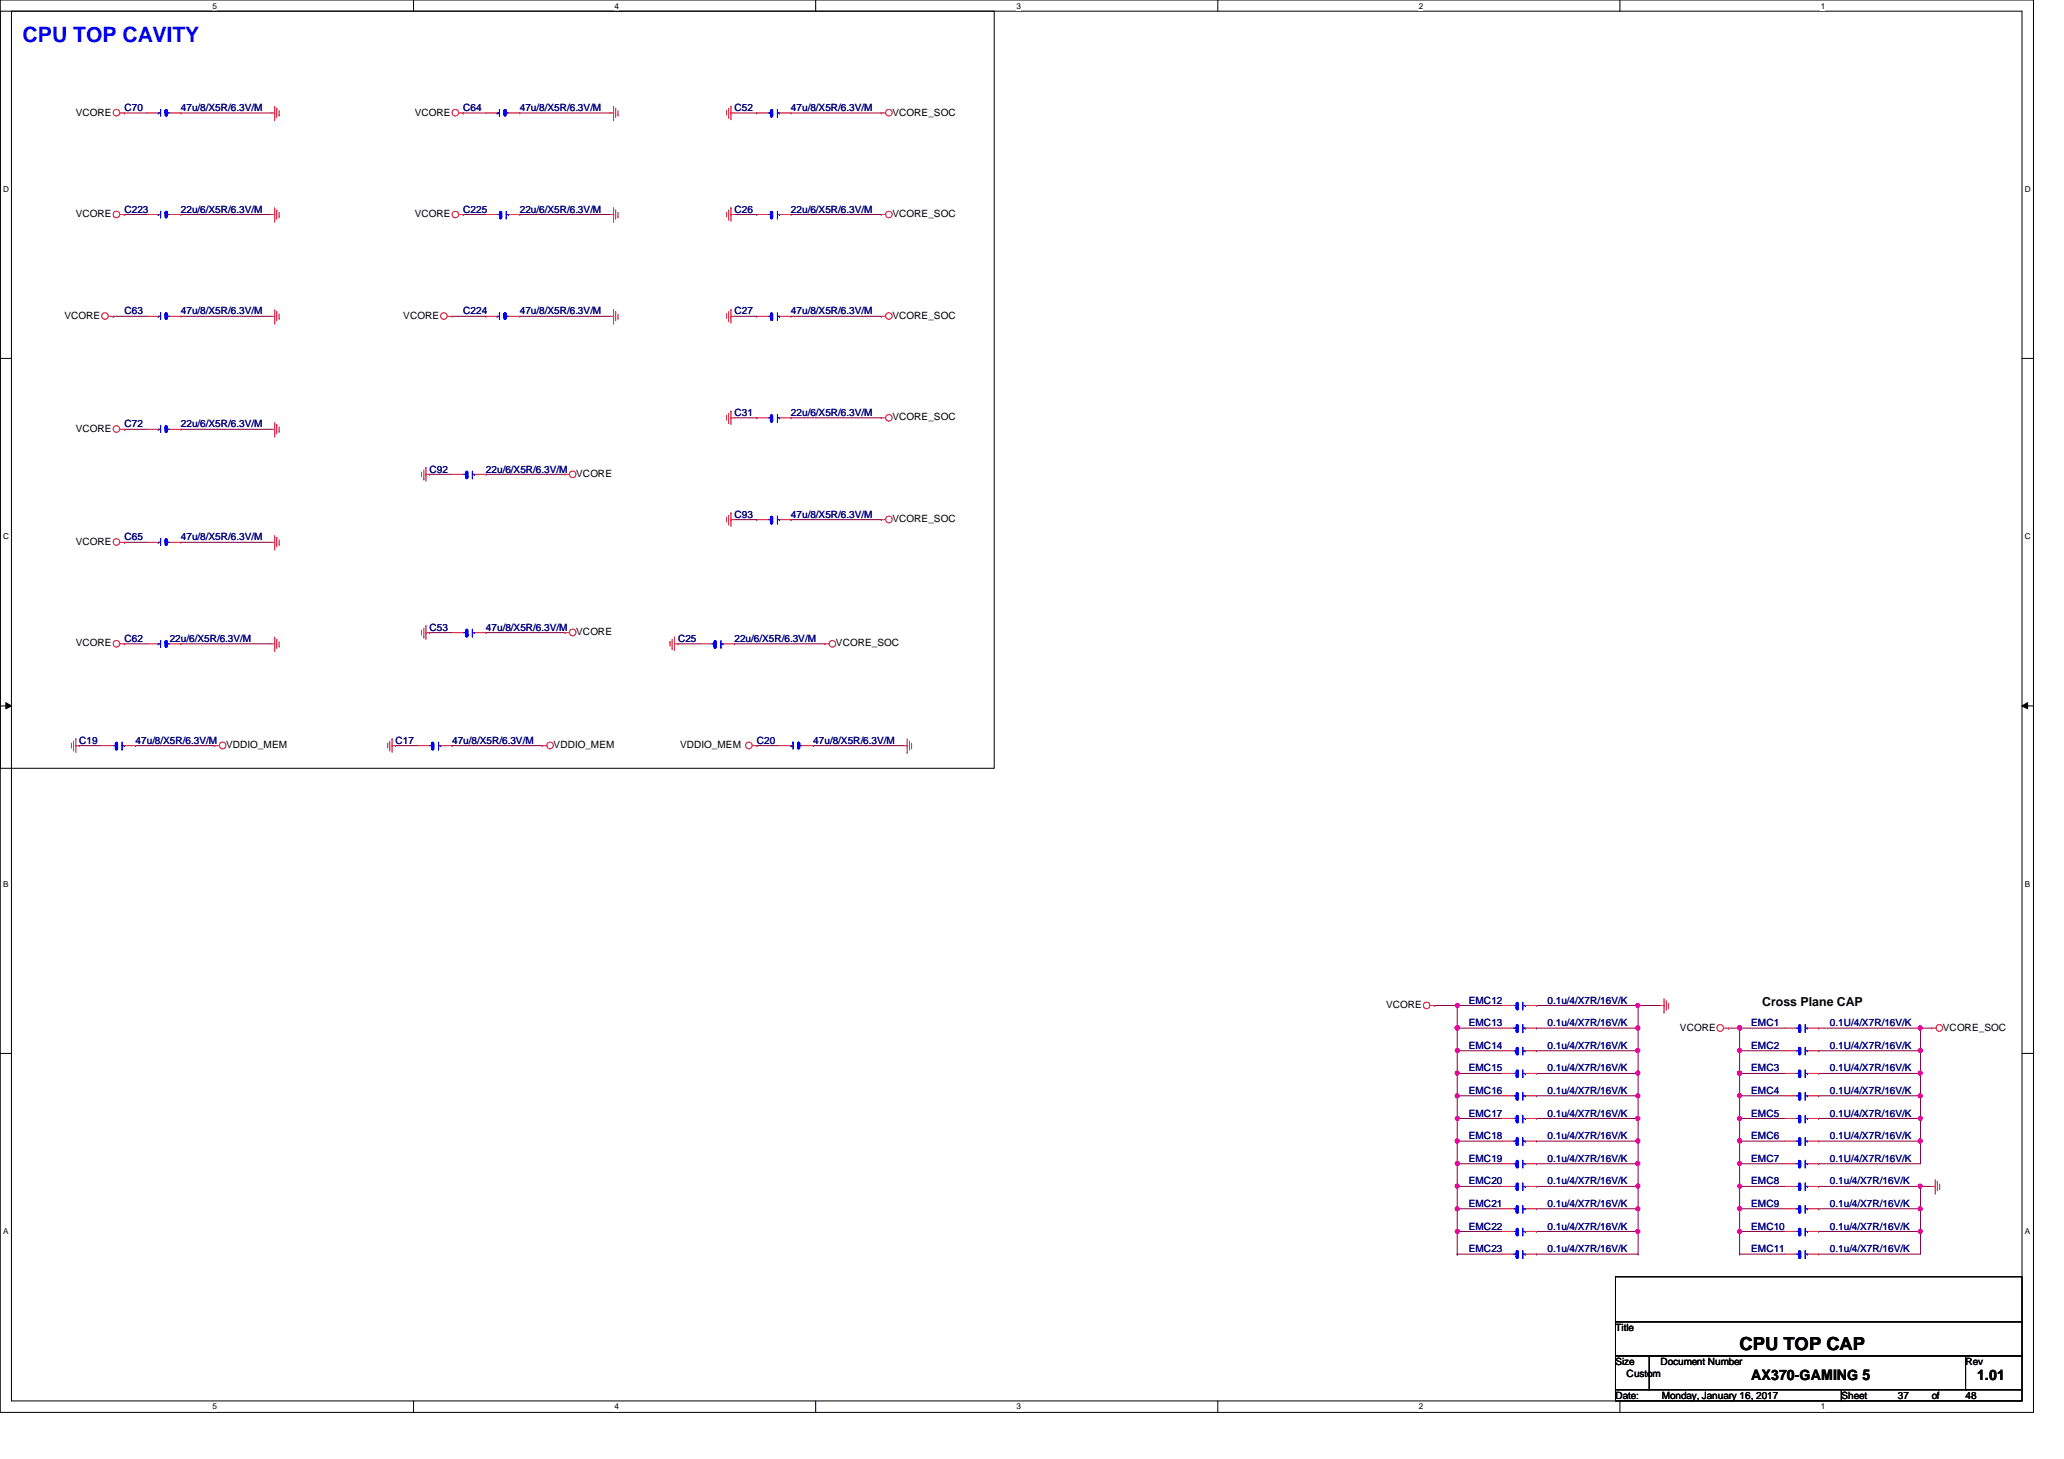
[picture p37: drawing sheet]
<svg xmlns="http://www.w3.org/2000/svg" width="297mm" height="210mm" viewBox="0 0 297 210" stroke-linecap="round" stroke-linejoin="round" font-family="sans-serif">
<defs><g id="words">
<text font-size="3" fill="#00f" x="3.3" y="6.1">CPU TOP CAVITY</text>
<text font-size="2.6" x="250.4" y="194.2">CPU TOP CAP</text>
<g font-size="2.1">
<text x="252" y="198.6">AX370-GAMING 5</text>
<text x="284.5" y="198.6">1.01</text>
</g>
<text font-size="1.8" x="253.6" y="144.7">Cross Plane CAP</text>
<g font-size="1.4">
<text x="10.9" y="16.6">VCORE</text>
<text x="59.7" y="16.6">VCORE</text>
<text x="128.4" y="16.6">VCORE_SOC</text>
<text x="10.9" y="31.2">VCORE</text>
<text x="59.7" y="31.2">VCORE</text>
<text x="128.4" y="31.2">VCORE_SOC</text>
<text x="9.3" y="45.9">VCORE</text>
<text x="58" y="45.9">VCORE</text>
<text x="128.4" y="45.9">VCORE_SOC</text>
<text x="10.9" y="62.1">VCORE</text>
<text x="128.4" y="60.5">VCORE_SOC</text>
<text x="82.9" y="68.6">VCORE</text>
<text x="128.4" y="75.1">VCORE_SOC</text>
<text x="10.9" y="78.4">VCORE</text>
<text x="10.9" y="93">VCORE</text>
<text x="82.9" y="91.4">VCORE</text>
<text x="120.3" y="93">VCORE_SOC</text>
<text x="32.6" y="107.7">VDDIO_MEM</text>
<text x="79.7" y="107.7">VDDIO_MEM</text>
<text x="97.9" y="107.7">VDDIO_MEM</text>
<text x="199.5" y="145">VCORE</text>
<text x="241.8" y="148.3">VCORE</text>
<text x="279.6" y="148.3">VCORE_SOC</text>
<text x="232.5" y="191.5">Title</text>
<text x="232.5" y="196.4">Size</text>
<text x="239" y="196.4">Document Number</text>
<text x="282.9" y="196.4">Rev</text>
<text x="232.5" y="201.3">Date:</text>
<text x="234.1" y="198">Custom</text>
<text x="239.1" y="201.3">Monday, January 16, 2017</text>
<text x="265" y="201.3">Sheet</text>
<text x="273.1" y="201.3">37</text>
<text x="278" y="201.3">of</text>
<text x="282.9" y="201.3">48</text>
</g>
<g font-size="1.4" fill="#000080">
<text x="17.9" y="16">C70</text>
<text x="26" y="16">47u/8/X5R/6.3V/M</text>
<text x="66.7" y="16">C64</text>
<text x="74.8" y="16">47u/8/X5R/6.3V/M</text>
<text x="105.7" y="16">C52</text>
<text x="113.8" y="16">47u/8/X5R/6.3V/M</text>
<text x="17.9" y="30.6">C223</text>
<text x="26" y="30.6">22u/6/X5R/6.3V/M</text>
<text x="66.7" y="30.6">C225</text>
<text x="74.8" y="30.6">22u/6/X5R/6.3V/M</text>
<text x="105.7" y="30.6">C26</text>
<text x="113.8" y="30.6">22u/6/X5R/6.3V/M</text>
<text x="17.9" y="45.2">C63</text>
<text x="26" y="45.2">47u/8/X5R/6.3V/M</text>
<text x="66.7" y="45.2">C224</text>
<text x="74.8" y="45.2">47u/8/X5R/6.3V/M</text>
<text x="105.7" y="45.2">C27</text>
<text x="113.8" y="45.2">47u/8/X5R/6.3V/M</text>
<text x="105.7" y="59.9">C31</text>
<text x="113.8" y="59.9">22u/6/X5R/6.3V/M</text>
<text x="17.9" y="61.5">C72</text>
<text x="26" y="61.5">22u/6/X5R/6.3V/M</text>
<text x="61.8" y="68">C92</text>
<text x="69.9" y="68">22u/6/X5R/6.3V/M</text>
<text x="17.9" y="77.7">C65</text>
<text x="26" y="77.7">47u/8/X5R/6.3V/M</text>
<text x="105.7" y="74.5">C93</text>
<text x="113.8" y="74.5">47u/8/X5R/6.3V/M</text>
<text x="17.9" y="92.4">C62</text>
<text x="24.4" y="92.4">22u/6/X5R/6.3V/M</text>
<text x="61.8" y="90.8">C53</text>
<text x="69.9" y="90.8">47u/8/X5R/6.3V/M</text>
<text x="97.6" y="92.4">C25</text>
<text x="105.7" y="92.4">22u/6/X5R/6.3V/M</text>
<text x="11.4" y="107">C19</text>
<text x="19.5" y="107">47u/8/X5R/6.3V/M</text>
<text x="56.9" y="107">C17</text>
<text x="65.1" y="107">47u/8/X5R/6.3V/M</text>
<text x="108.9" y="107">C20</text>
<text x="117" y="107">47u/8/X5R/6.3V/M</text>
<text x="211.4" y="144.4">EMC12</text>
<text x="211.4" y="147.7">EMC13</text>
<text x="222.7" y="144.4">0.1u/4/X7R/16V/K</text>
<text x="222.7" y="147.7">0.1u/4/X7R/16V/K</text>
<text x="252" y="147.7">EMC1</text>
<text x="263.4" y="147.7">0.1U/4/X7R/16V/K</text>
<text x="211.4" y="150.9">EMC14</text>
<text x="211.4" y="154.1">EMC15</text>
<text x="222.7" y="150.9">0.1u/4/X7R/16V/K</text>
<text x="222.7" y="154.1">0.1u/4/X7R/16V/K</text>
<text x="252" y="154.1">EMC3</text>
<text x="252" y="150.9">EMC2</text>
<text x="263.4" y="154.1">0.1U/4/X7R/16V/K</text>
<text x="263.4" y="150.9">0.1U/4/X7R/16V/K</text>
<text x="211.4" y="160.7">EMC17</text>
<text x="211.4" y="157.4">EMC16</text>
<text x="222.7" y="160.7">0.1u/4/X7R/16V/K</text>
<text x="222.7" y="157.4">0.1u/4/X7R/16V/K</text>
<text x="252" y="160.7">EMC5</text>
<text x="252" y="157.4">EMC4</text>
<text x="263.4" y="160.7">0.1U/4/X7R/16V/K</text>
<text x="263.4" y="157.4">0.1U/4/X7R/16V/K</text>
<text x="211.4" y="163.9">EMC18</text>
<text x="211.4" y="167.1">EMC19</text>
<text x="222.7" y="163.9">0.1u/4/X7R/16V/K</text>
<text x="222.7" y="167.1">0.1u/4/X7R/16V/K</text>
<text x="252" y="167.1">EMC7</text>
<text x="252" y="163.9">EMC6</text>
<text x="263.4" y="167.1">0.1U/4/X7R/16V/K</text>
<text x="263.4" y="163.9">0.1U/4/X7R/16V/K</text>
<text x="211.4" y="173.7">EMC21</text>
<text x="211.4" y="170.4">EMC20</text>
<text x="222.7" y="173.7">0.1u/4/X7R/16V/K</text>
<text x="222.7" y="170.4">0.1u/4/X7R/16V/K</text>
<text x="252" y="170.4">EMC8</text>
<text x="252" y="173.7">EMC9</text>
<text x="263.4" y="170.4">0.1u/4/X7R/16V/K</text>
<text x="263.4" y="173.7">0.1u/4/X7R/16V/K</text>
<text x="211.4" y="176.9">EMC22</text>
<text x="222.7" y="176.9">0.1u/4/X7R/16V/K</text>
<text x="252" y="176.9">EMC10</text>
<text x="263.4" y="176.9">0.1u/4/X7R/16V/K</text>
<text x="211.4" y="180.2">EMC23</text>
<text x="222.7" y="180.2">0.1u/4/X7R/16V/K</text>
<text x="252" y="180.2">EMC11</text>
<text x="263.4" y="180.2">0.1u/4/X7R/16V/K</text>
</g>
<g font-size="1.2">
<text x="30.6" y="1.2">5</text>
<text x="88.4" y="1.2">4</text>
<text x="146.3" y="1.2">3</text>
<text x="204.2" y="1.2">2</text>
<text x="262" y="1.2">1</text>
<text x=".5" y="27.6">D</text>
<text x="291.4" y="27.6">D</text>
<text x=".5" y="77.6">C</text>
<text x="291.4" y="77.6">C</text>
<text x=".5" y="127.6">B</text>
<text x="291.4" y="127.6">B</text>
<text x=".5" y="177.6">A</text>
<text x="291.4" y="177.6">A</text>
<text x="30.6" y="202.8">5</text>
<text x="88.4" y="202.8">4</text>
<text x="146.3" y="202.8">3</text>
<text x="204.2" y="202.8">2</text>
<text x="262" y="202.8">1</text>
</g>
</g></defs>
<path d="M0 0h292.6v203.2h-292.6zM1.6 1.6h289.4v199.9h-289.4z" fill="none" stroke="#000" stroke-width=".14"/>
<g fill="#fff">
<path d="M30.6 .2h.6v1.3h-.6z"/>
<path d="M30.6 201.7h.6v1.3h-.6z"/>
</g>
<path d="M59.5 0v1.6M59.5 201.5v1.7" fill="none" stroke="#000" stroke-width=".14"/>
<g fill="#fff">
<path d="M88.4 .2h.6v1.3h-.6z"/>
<path d="M88.4 201.7h.6v1.3h-.6z"/>
</g>
<path d="M117.4 0v1.6M117.4 201.5v1.7" fill="none" stroke="#000" stroke-width=".14"/>
<g fill="#fff">
<path d="M146.3 .2h.6v1.3h-.6z"/>
<path d="M146.3 201.7h.6v1.3h-.6z"/>
</g>
<path d="M175.3 0v1.6M175.3 201.5v1.7" fill="none" stroke="#000" stroke-width=".14"/>
<g fill="#fff">
<path d="M204.2 .2h.6v1.3h-.6z"/>
<path d="M204.2 201.7h.6v1.3h-.6z"/>
</g>
<path d="M233.1 0v1.6M233.1 201.5v1.7" fill="none" stroke="#000" stroke-width=".14"/>
<g fill="#fff">
<path d="M262 .2h.6v1.3h-.6z"/>
<path d="M262 201.7h.6v1.3h-.6z"/>
<path d="M.5 26.6h.8v1.3h-.8z"/>
<path d="M291.4 26.6h.8v1.3h-.8z"/>
<path d="M.5 76.5h.8v1.4h-.8z"/>
<path d="M291.4 76.5h.8v1.4h-.8z"/>
</g>
<path d="M0 51.6h1.6M291 51.6h1.6" fill="none" stroke="#000" stroke-width=".14"/>
<g fill="#fff">
<path d="M.5 126.5h.7v1.3h-.7z"/>
<path d="M291.4 126.5h.7v1.3h-.7z"/>
</g>
<path d="M0 101.6h1.6M.8 101.1l.8 .5-.8 .4zM291 101.6l.8-.5v.9zM291 101.6h1.6" fill="none" stroke="#000" stroke-width=".14"/>
<path d="M.8 101.1l.8 .5-.8 .4zM291 101.6l.8-.5v.9z" fill="#000"/>
<g fill="#fff">
<path d="M.5 176.5h.7v1.3h-.7z"/>
<path d="M291.4 176.5h.7v1.3h-.7z"/>
</g>
<path d="M0 151.6h1.6M291 151.6h1.6" fill="none" stroke="#000" stroke-width=".14"/>
<path d="M276.4 147.9h.1M276.4 147.9h1.6" fill="none" stroke="#800040" stroke-width=".14"/>
<circle cx="276.3" cy="147.9" r=".31" fill="#f0f"/>
<circle cx="276.3" cy="147.9" r=".31" fill="none" stroke="#f0f" stroke-width=".14"/>
<path d="M250.4 147.9h.1M250.4 147.9h6.5M250.4 147.9v3.3" fill="none" stroke="#800040" stroke-width=".14"/>
<circle cx="250.4" cy="151.1" r=".3" fill="#f0f"/>
<circle cx="250.4" cy="151.1" r=".3" fill="none" stroke="#f0f" stroke-width=".14"/>
<circle cx="250.3" cy="147.9" r=".31" fill="#f0f"/>
<circle cx="250.3" cy="147.9" r=".31" fill="none" stroke="#f0f" stroke-width=".14"/>
<path d="M250.4 151.2h.1M250.4 151.2h6.5M261.7 151.2h.1M276.4 147.9h.1M276.4 147.9v3.3h-14.7" fill="none" stroke="#800040" stroke-width=".14"/>
<circle cx="276.3" cy="151.1" r=".3" fill="#f0f"/>
<circle cx="276.3" cy="151.1" r=".3" fill="none" stroke="#f0f" stroke-width=".14"/>
<path d="M250.4 151.2h.1M250.4 151.2v3.2M261.7 147.9h.1M261.7 147.9h14.7" fill="none" stroke="#800040" stroke-width=".14"/>
<circle cx="250.4" cy="154.4" r=".3" fill="#f0f"/>
<circle cx="250.4" cy="154.4" r=".3" fill="none" stroke="#f0f" stroke-width=".14"/>
<path d="M250.4 154.4h.1M250.4 154.4h6.5M250.4 154.4v3.2M261.7 154.4h.1M276.4 151.2h.1M276.4 151.2v3.2h-14.7" fill="none" stroke="#800040" stroke-width=".14"/>
<circle cx="250.4" cy="157.6" r=".3" fill="#f0f"/>
<circle cx="250.4" cy="157.6" r=".3" fill="none" stroke="#f0f" stroke-width=".14"/>
<circle cx="250.4" cy="154.4" r=".3" fill="#f0f"/>
<circle cx="250.4" cy="154.4" r=".3" fill="none" stroke="#f0f" stroke-width=".14"/>
<path d="M250.4 157.6h.1M250.4 157.6h6.5M261.7 157.6h.1M276.4 154.4h.1M276.4 154.4v3.2h-14.7" fill="none" stroke="#800040" stroke-width=".14"/>
<circle cx="276.3" cy="157.6" r=".3" fill="#f0f"/>
<circle cx="276.3" cy="157.6" r=".3" fill="none" stroke="#f0f" stroke-width=".14"/>
<circle cx="276.3" cy="154.4" r=".3" fill="#f0f"/>
<circle cx="276.3" cy="154.4" r=".3" fill="none" stroke="#f0f" stroke-width=".14"/>
<path d="M250.4 157.6h.1M250.4 157.6v3.3M250.4 160.9h.1M250.4 160.9h6.5M261.7 160.9h.1M261.7 160.9h14.7M276.4 160.9h.1M276.4 160.9v3.3" fill="none" stroke="#800040" stroke-width=".14"/>
<circle cx="276.3" cy="160.9" r=".3" fill="#f0f"/>
<circle cx="276.3" cy="160.9" r=".3" fill="none" stroke="#f0f" stroke-width=".14"/>
<path d="M250.4 160.9h.1M250.4 160.9v3.3" fill="none" stroke="#800040" stroke-width=".14"/>
<circle cx="250.3" cy="164.1" r=".31" fill="#f0f"/>
<circle cx="250.3" cy="164.1" r=".31" fill="none" stroke="#f0f" stroke-width=".14"/>
<circle cx="250.4" cy="160.9" r=".3" fill="#f0f"/>
<circle cx="250.4" cy="160.9" r=".3" fill="none" stroke="#f0f" stroke-width=".14"/>
<path d="M250.4 164.2h.1M250.4 167.4h.1M250.4 164.2h6.5M250.4 164.2v3.2M250.4 167.4h6.5M261.7 164.2h.1M261.7 167.4h.1M261.7 164.2h14.7M276.4 164.2h.1M276.4 164.2v3.2h-14.7" fill="none" stroke="#800040" stroke-width=".14"/>
<circle cx="276.3" cy="164.1" r=".31" fill="#f0f"/>
<circle cx="276.3" cy="164.1" r=".31" fill="none" stroke="#f0f" stroke-width=".14"/>
<path d="M250.4 177.2h.1M250.4 177.2v3.2M276.4 177.2h.1M276.4 177.2v3.2h-14.7M250.4 180.4h.1M250.4 180.4h6.5M261.7 180.4h.1" fill="none" stroke="#800040" stroke-width=".14"/>
<circle cx="276.3" cy="177.2" r=".3" fill="#f0f"/>
<circle cx="276.3" cy="177.2" r=".3" fill="none" stroke="#f0f" stroke-width=".14"/>
<path d="M250.4 170.7h.1M250.4 170.7v3.2" fill="none" stroke="#800040" stroke-width=".14"/>
<circle cx="250.4" cy="170.6" r=".3" fill="#f0f"/>
<circle cx="250.4" cy="170.6" r=".3" fill="none" stroke="#f0f" stroke-width=".14"/>
<path d="M250.4 173.9h.1M250.4 173.9h6.5M261.7 173.9h.1M261.7 173.9h14.7" fill="none" stroke="#800040" stroke-width=".14"/>
<circle cx="276.3" cy="173.9" r=".3" fill="#f0f"/>
<circle cx="276.3" cy="173.9" r=".3" fill="none" stroke="#f0f" stroke-width=".14"/>
<path d="M250.4 170.7h.1M250.4 170.7h6.5M276.4 173.9h.1M276.4 170.7h.1M276.4 173.9v3.3M276.4 170.7h1.6" fill="none" stroke="#800040" stroke-width=".14"/>
<circle cx="276.3" cy="170.6" r=".3" fill="#f0f"/>
<circle cx="276.3" cy="170.6" r=".3" fill="none" stroke="#f0f" stroke-width=".14"/>
<path d="M250.4 173.9h.1M250.4 173.9v3.3" fill="none" stroke="#800040" stroke-width=".14"/>
<circle cx="250.4" cy="177.2" r=".3" fill="#f0f"/>
<circle cx="250.4" cy="177.2" r=".3" fill="none" stroke="#f0f" stroke-width=".14"/>
<circle cx="250.4" cy="173.9" r=".3" fill="#f0f"/>
<circle cx="250.4" cy="173.9" r=".3" fill="none" stroke="#f0f" stroke-width=".14"/>
<path d="M250.4 177.2h.1M250.4 167.4h.1M250.4 177.2h6.5M250.4 167.4v3.3M261.7 177.2h.1M261.7 177.2h14.7" fill="none" stroke="#800040" stroke-width=".14"/>
<circle cx="250.4" cy="167.4" r=".3" fill="#f0f"/>
<circle cx="250.4" cy="167.4" r=".3" fill="none" stroke="#f0f" stroke-width=".14"/>
<path d="M209.7 144.7h.1M209.7 144.7h6.5M209.7 144.7v3.2M248.7 147.9h.1M248.7 147.9h1.7M276.4 157.6h.1M276.4 157.6v3.3M261.7 170.7h.1M261.7 170.7h14.7M276.4 170.7h.1M276.4 170.7v3.2" fill="none" stroke="#800040" stroke-width=".14"/>
<circle cx="209.7" cy="147.9" r=".31" fill="#f0f"/>
<circle cx="209.7" cy="147.9" r=".31" fill="none" stroke="#f0f" stroke-width=".14"/>
<circle cx="209.7" cy="144.6" r=".3" fill="#f0f"/>
<circle cx="209.7" cy="144.6" r=".3" fill="none" stroke="#f0f" stroke-width=".14"/>
<path d="M206.5 144.7h.1M206.5 144.7h3.2M235.8 144.7h.1M235.8 144.7h3.2M209.7 177.2h.1M209.7 177.2h6.5M221.1 177.2h.1M221.1 173.9h.1M221.1 177.2h14.7M221.1 173.9h14.7" fill="none" stroke="#800040" stroke-width=".14"/>
<circle cx="235.7" cy="173.9" r=".3" fill="#f0f"/>
<circle cx="235.7" cy="173.9" r=".3" fill="none" stroke="#f0f" stroke-width=".14"/>
<path d="M221.1 170.7h.1M221.1 167.4h.1M221.1 170.7h14.7M221.1 167.4h14.7M235.8 173.9h.1M235.8 173.9v3.3" fill="none" stroke="#800040" stroke-width=".14"/>
<circle cx="235.7" cy="167.4" r=".3" fill="#f0f"/>
<circle cx="235.7" cy="167.4" r=".3" fill="none" stroke="#f0f" stroke-width=".14"/>
<path d="M221.1 164.2h.1M221.1 164.2h14.7M235.8 167.4h.1M235.8 167.4v3.3" fill="none" stroke="#800040" stroke-width=".14"/>
<circle cx="235.7" cy="164.1" r=".31" fill="#f0f"/>
<circle cx="235.7" cy="164.1" r=".31" fill="none" stroke="#f0f" stroke-width=".14"/>
<path d="M221.1 160.9h.1M221.1 160.9h14.7" fill="none" stroke="#800040" stroke-width=".14"/>
<circle cx="235.7" cy="160.9" r=".3" fill="#f0f"/>
<circle cx="235.7" cy="160.9" r=".3" fill="none" stroke="#f0f" stroke-width=".14"/>
<path d="M221.1 157.6h.1M221.1 154.4h.1M221.1 157.6h14.7M221.1 154.4h14.7M235.8 160.9h.1M235.8 160.9v3.3" fill="none" stroke="#800040" stroke-width=".14"/>
<circle cx="235.7" cy="154.4" r=".3" fill="#f0f"/>
<circle cx="235.7" cy="154.4" r=".3" fill="none" stroke="#f0f" stroke-width=".14"/>
<path d="M209.7 147.9h.1M209.7 147.9h6.5M209.7 147.9v3.3M221.1 147.9h.1M221.1 147.9h14.7M235.8 154.4h.1M235.8 154.4v3.2" fill="none" stroke="#800040" stroke-width=".14"/>
<circle cx="209.7" cy="147.9" r=".31" fill="#f0f"/>
<circle cx="209.7" cy="147.9" r=".31" fill="none" stroke="#f0f" stroke-width=".14"/>
<path d="M209.7 151.2h.1M209.7 151.2h6.5M209.7 151.2v3.2" fill="none" stroke="#800040" stroke-width=".14"/>
<circle cx="209.7" cy="151.1" r=".3" fill="#f0f"/>
<circle cx="209.7" cy="151.1" r=".3" fill="none" stroke="#f0f" stroke-width=".14"/>
<path d="M209.7 154.4h.1M209.7 154.4h6.5M209.7 154.4v3.2" fill="none" stroke="#800040" stroke-width=".14"/>
<circle cx="209.7" cy="154.4" r=".3" fill="#f0f"/>
<circle cx="209.7" cy="154.4" r=".3" fill="none" stroke="#f0f" stroke-width=".14"/>
<path d="M209.7 157.6h.1M209.7 157.6h6.5M209.7 157.6v3.3" fill="none" stroke="#800040" stroke-width=".14"/>
<circle cx="209.7" cy="157.6" r=".3" fill="#f0f"/>
<circle cx="209.7" cy="157.6" r=".3" fill="none" stroke="#f0f" stroke-width=".14"/>
<path d="M209.7 160.9h.1M209.7 160.9h6.5M209.7 160.9v3.3" fill="none" stroke="#800040" stroke-width=".14"/>
<circle cx="209.7" cy="160.9" r=".3" fill="#f0f"/>
<circle cx="209.7" cy="160.9" r=".3" fill="none" stroke="#f0f" stroke-width=".14"/>
<path d="M209.7 164.2h.1M209.7 164.2h6.5M209.7 164.2v3.2" fill="none" stroke="#800040" stroke-width=".14"/>
<circle cx="209.7" cy="164.1" r=".31" fill="#f0f"/>
<circle cx="209.7" cy="164.1" r=".31" fill="none" stroke="#f0f" stroke-width=".14"/>
<path d="M209.7 167.4h.1M209.7 167.4h6.5M209.7 167.4v3.3" fill="none" stroke="#800040" stroke-width=".14"/>
<circle cx="209.7" cy="167.4" r=".3" fill="#f0f"/>
<circle cx="209.7" cy="167.4" r=".3" fill="none" stroke="#f0f" stroke-width=".14"/>
<path d="M209.7 170.7h.1M209.7 173.9h.1M209.7 170.7h6.5M209.7 173.9v3.3" fill="none" stroke="#800040" stroke-width=".14"/>
<circle cx="209.7" cy="173.9" r=".3" fill="#f0f"/>
<circle cx="209.7" cy="173.9" r=".3" fill="none" stroke="#f0f" stroke-width=".14"/>
<path d="M209.7 173.9h.1M209.7 173.9h6.5M235.8 170.7h.1M235.8 170.7v3.2" fill="none" stroke="#800040" stroke-width=".14"/>
<circle cx="235.7" cy="170.6" r=".3" fill="#f0f"/>
<circle cx="235.7" cy="170.6" r=".3" fill="none" stroke="#f0f" stroke-width=".14"/>
<path d="M209.7 170.7h.1M209.7 170.7v3.2" fill="none" stroke="#800040" stroke-width=".14"/>
<circle cx="209.7" cy="170.6" r=".3" fill="#f0f"/>
<circle cx="209.7" cy="170.6" r=".3" fill="none" stroke="#f0f" stroke-width=".14"/>
<path d="M235.8 157.6h.1M235.8 157.6v3.3" fill="none" stroke="#800040" stroke-width=".14"/>
<circle cx="235.7" cy="157.6" r=".3" fill="#f0f"/>
<circle cx="235.7" cy="157.6" r=".3" fill="none" stroke="#f0f" stroke-width=".14"/>
<path d="M235.8 151.2h.1M235.8 151.2v3.2M235.8 164.2h.1M235.8 164.2v3.2" fill="none" stroke="#800040" stroke-width=".14"/>
<circle cx="235.7" cy="151.1" r=".3" fill="#f0f"/>
<circle cx="235.7" cy="151.1" r=".3" fill="none" stroke="#f0f" stroke-width=".14"/>
<path d="M235.8 147.9h.1M235.8 147.9v3.3" fill="none" stroke="#800040" stroke-width=".14"/>
<circle cx="235.7" cy="147.9" r=".31" fill="#f0f"/>
<circle cx="235.7" cy="147.9" r=".31" fill="none" stroke="#f0f" stroke-width=".14"/>
<path d="M221.1 151.2h.1M221.1 144.7h.1M221.1 151.2h14.7M221.1 144.7h14.7M235.8 144.7h.1M235.8 144.7v3.2M209.7 180.4h.1M209.7 180.4h6.5M221.1 180.4h.1M221.1 180.4h14.7" fill="none" stroke="#800040" stroke-width=".14"/>
<circle cx="235.7" cy="144.6" r=".3" fill="#f0f"/>
<circle cx="235.7" cy="144.6" r=".3" fill="none" stroke="#f0f" stroke-width=".14"/>
<path d="M209.7 177.2v3.2M209.7 180.4h.1" fill="none" stroke="#800040" stroke-width=".14"/>
<circle cx="209.7" cy="177.2" r=".3" fill="#f0f"/>
<circle cx="209.7" cy="177.2" r=".3" fill="none" stroke="#f0f" stroke-width=".14"/>
<path d="M235.8 177.2v3.2M235.8 180.4h.1" fill="none" stroke="#800040" stroke-width=".14"/>
<circle cx="235.7" cy="177.2" r=".3" fill="#f0f"/>
<circle cx="235.7" cy="177.2" r=".3" fill="none" stroke="#f0f" stroke-width=".14"/>
<g fill="none" stroke="#800040" stroke-width=".14">
<path d="M17.9 16.3h.1M17.9 16.3h3.3M26 16.3h.1M26 16.3h13M66.7 16.3h.1M66.7 16.3h3.2M74.8 16.3h.1M74.8 16.3h13M105.7 16.3h3.2M108.9 16.3h.1M113.8 16.3h.1M113.8 16.3h13"/>
<path d="M17.9 30.9h.1M17.9 30.9h3.3M26 30.9h.1M26 30.9h13M66.7 30.9h.1M66.7 30.9h3.2M74.8 30.9h.1M74.8 30.9h13M105.7 30.9h3.2M108.9 30.9h.1M113.8 30.9h.1M113.8 30.9h13"/>
<path d="M16.3 45.5h.1M16.3 45.5h4.9M26 45.5h.1M26 45.5h13M65.1 45.5h4.8M69.9 45.5h.1M74.8 45.5h.1M74.8 45.5h13M105.7 45.5h3.2M108.9 45.5h.1M113.8 45.5h.1M113.8 45.5h13"/>
<path d="M17.9 78h.1M17.9 61.8h.1M17.9 78h3.3M17.9 61.8h3.3M26 61.8h.1M26 78h.1M26 78h13M26 61.8h13M61.8 68.2h.1M61.8 68.2h3.3M69.9 68.2h.1M69.9 68.2h11.4"/>
<path d="M105.7 60.1h3.2M105.7 74.8h3.2M108.9 60.1h.1M108.9 74.8h.1M113.8 74.8h.1M113.8 60.1h.1M113.8 60.1h13M113.8 74.8h13M17.9 92.6h.1M17.9 92.6h3.3M26 92.6h.1M26 92.6h13"/>
<path d="M61.8 91h.1M61.8 91h3.3M69.9 91h.1M69.9 91h11.4M97.6 92.6h.1M97.6 92.6h3.2M105.7 92.6h.1M105.7 92.6h13M11.4 107.3h.1M11.4 107.3h3.2M19.5 107.3h.1M19.5 107.3h11.4"/>
<path d="M56.9 107.3h.1M56.9 107.3h3.3M65.1 107.3h.1M65.1 107.3h13M108.9 107.3h.1M108.9 107.3h3.3M117 107.3h.1M117 107.3h13.1"/>
</g>
<g fill="none" stroke="#f00" stroke-width=".14">
<path d="M17.3 16.3h.6M17.9 16.3h.1M39 16.3h.5M39.5 16.3h.1M39.5 17.2h.1M39.5 15.3v1.9M39.8 15.6h.1M39.8 15.6v1.3M40.2 16.6h.1M40.2 15.9v.7M66 16.3h.7M66.7 16.3h.1"/>
<path d="M87.8 16.3h.5M88.3 16.3h.1M88.3 17.2h.1M88.3 15.3v1.9M88.6 15.6h.1M88.6 15.6v1.3M88.9 16.6h.1M88.9 15.9v.7M104.6 15.9h.1M104.6 15.9v.7M104.9 16.9h.1M104.9 15.6v1.3"/>
<path d="M105.2 16.3h.1M105.2 15.3h.1M105.2 16.3h.5M105.2 15.3v1.9M126.8 16.3h.1M126.8 16.3h.7M17.3 30.9h.6M17.9 30.9h.1M39 30.9h.5M39.5 30.9h.1M39.5 31.8h.1M39.5 29.9v1.9"/>
<path d="M39.8 30.2h.1M39.8 30.2v1.3M40.2 31.2h.1M40.2 30.6v.6M66 30.9h.7M66.7 30.9h.1M87.8 30.9h.5M88.3 30.9h.1M88.3 31.8h.1M88.3 29.9v1.9M88.6 30.2h.1M88.6 30.2v1.3"/>
<path d="M88.9 31.2h.1M88.9 30.6v.6M104.6 30.6h.1M104.6 30.6v.6M104.9 31.5h.1M104.9 30.2v1.3M105.2 30.9h.1M105.2 29.9h.1M105.2 30.9h.5M105.2 29.9v1.9M126.8 30.9h.1M126.8 30.9h.7"/>
<path d="M15.6 45.5h.7M16.3 45.5h.1M39 45.5h.5M39.5 45.5h.1M39.5 46.5h.1M39.5 44.5v2M39.8 44.8h.1M39.8 44.8v1.3M40.2 45.8h.1M40.2 45.2v.6M64.4 45.5h.7M65.1 45.5h.1"/>
<path d="M87.8 45.5h.5M88.3 45.5h.1M88.3 46.5h.1M88.3 44.5v2M88.6 44.8h.1M88.6 44.8v1.3M88.9 45.8h.1M88.9 45.2v.6M104.6 45.2h.1M104.6 59.8h.1M104.6 45.2v.6M104.6 59.8v.7"/>
<path d="M104.9 46.1h.1M104.9 44.8v1.3M104.9 59.5v1.3M105.2 45.5h.1M105.2 44.5h.1M105.2 59.1h.1M105.2 45.5h.5M105.2 44.5v2M105.2 59.1v2M126.8 45.5h.1M126.8 45.5h.7M17.3 61.8h.6"/>
<path d="M17.3 78h.6M17.9 61.8h.1M17.9 78h.1M39 61.8h.5M39 78h.5M39.5 61.8h.1M39.5 62.7h.1M39.5 78h.1M39.5 79h.1M39.5 60.8v1.9M39.5 77v2M39.8 61.1h.1"/>
<path d="M39.8 77.3h.1M39.8 61.1v1.3M39.8 77.3v1.4M40.2 62.1h.1M40.2 78.3h.1M40.2 61.4v.7M40.2 77.7v.6M60.7 67.9h.1M60.7 67.9v.7M61 68.9h.1M61 67.6v1.3M61.3 68.2h.1"/>
<path d="M61.3 67.3h.1M61.3 67.3v1.9M61.3 68.2h.5M81.3 68.2h.1M81.3 68.2h.7M104.6 74.4h.1M104.6 74.4v.7M104.9 60.8h.1M104.9 75.4h.1M104.9 74.1v1.3M105.2 60.1h.1M105.2 74.8h.1"/>
<path d="M105.2 73.8h.1M105.2 73.8v1.9M105.2 60.1h.5M105.2 74.8h.5M126.8 60.1h.1M126.8 74.8h.1M126.8 60.1h.7M126.8 74.8h.7M17.3 92.6h.6M17.9 92.6h.1M39 92.6h.5M39.5 92.6h.1"/>
<path d="M39.5 93.6h.1M39.5 91.7v1.9M39.8 92h.1M39.8 92v1.3M40.2 93h.1M40.2 92.3v.7M60.7 90.7h.1M60.7 90.7v.7M61 91.7h.1M61 90.4v1.3M61.3 91h.1M61.3 90h.1"/>
<path d="M61.3 91h.5M61.3 90v2M81.3 91h.1M81.3 91h.7M96.4 92.3h.1M96.4 92.3v.7M96.7 93.3h.1M96.7 92v1.3M97.1 92.6h.1M97.1 91.7h.1M97.1 92.6h.5M97.1 91.7v1.9"/>
<path d="M118.7 92.6h.1M118.7 92.6h.6M10.3 106.9h.1M10.3 106.9v.7M10.6 107.9h.1M10.6 106.6v1.3M10.9 107.3h.1M10.9 106.3h.1M10.9 107.3h.5M10.9 106.3v1.9M30.9 107.3h.1M30.9 107.3h.7"/>
<path d="M55.8 106.9h.1M55.8 106.9v.7M56.1 107.9h.1M56.1 106.6v1.3M56.4 107.3h.1M56.4 106.3h.1M56.4 107.3h.5M56.4 106.3v1.9M78.1 107.3h.1M78.1 107.3h.6M108.3 107.3h.6M108.9 107.3h.1"/>
<path d="M130.1 107.3h.5M130.6 107.3h.1M130.6 108.2h.1M130.6 106.3v1.9M130.9 106.6h.1M130.9 106.6v1.3M131.2 107.6h.1M131.2 106.9v.7M205.8 144.7h.7M206.5 144.7h.1M239 144.7h.5M239.5 144.7h.1"/>
<path d="M239.5 145.6h.1M239.5 143.7v1.9M239.8 144h.1M239.8 144v1.3M240.1 145h.1M240.1 144.4v.6M248.1 147.9h.6M248.7 147.9h.1M278 147.9h.1M278 147.9h.6M278 170.7h.5M278.5 170.7h.1"/>
<path d="M278.5 171.7h.1M278.5 169.7v2M278.8 170h.1M278.8 170v1.3M279.1 171h.1M279.1 170.3v.7"/>
<circle cx="16.8" cy="16.2" r=".47"/>
<circle cx="65.5" cy="16.2" r=".47"/>
<circle cx="127.9" cy="16.2" r=".47"/>
<circle cx="16.8" cy="30.9" r=".47"/>
<circle cx="65.5" cy="30.9" r=".47"/>
<circle cx="127.9" cy="30.9" r=".47"/>
<circle cx="15.1" cy="45.5" r=".47"/>
<circle cx="63.9" cy="45.5" r=".47"/>
<circle cx="127.9" cy="45.5" r=".47"/>
<circle cx="16.8" cy="78" r=".47"/>
<circle cx="16.8" cy="61.7" r=".47"/>
<circle cx="82.4" cy="68.2" r=".47"/>
<circle cx="127.9" cy="74.7" r=".48"/>
<circle cx="127.9" cy="60.1" r=".47"/>
<circle cx="16.8" cy="92.6" r=".47"/>
<circle cx="82.4" cy="91" r=".48"/>
<circle cx="119.8" cy="92.6" r=".47"/>
<circle cx="32" cy="107.2" r=".48"/>
<circle cx="79.1" cy="107.2" r=".48"/>
<circle cx="107.8" cy="107.2" r=".48"/>
<circle cx="205.3" cy="144.6" r=".47"/>
<circle cx="247.5" cy="147.9" r=".48"/>
<circle cx="279.1" cy="147.9" r=".48"/>
</g>
<path d="M0 1.6h143.1v108.9h-143.1zM232.5 183.7h58.5v6.5h-58.5zM232.5 190.2h58.5v4.9h-58.5zM232.5 195.1h4.9v4.8h-4.9zM232.5 199.9h32.5v1.6h-32.5zM237.4 195.1h45.5v4.8h-45.5zM265 199.9h26v1.6h-26zM282.9 195.1h8.1v4.8h-8.1z" fill="none" stroke="#000" stroke-width=".14"/>
<path d="M217.8 160.9h.6M218.4 160.9h.1M219.2 161.4h.1M219.2 160.9h.3M219.2 160.4v1M219.5 160.9h.1" fill="none" stroke="#00f" stroke-width=".14"/>
<path d="M218.4 160.6v.6" fill="none" stroke="#00f" stroke-width=".47"/>
<circle cx="218.4" cy="161.2" r=".23" fill="#00f"/>
<path d="M217.8 160.9h.6M218.4 160.9h.1M219.2 161.4h.1M219.2 160.9h.3M219.2 160.4v1M219.5 160.9h.1" fill="none" stroke="#00f" stroke-width=".14"/>
<path d="M218.4 160.6v.6" fill="none" stroke="#00f" stroke-width=".47"/>
<circle cx="218.4" cy="161.2" r=".23" fill="#00f"/>
<path d="M216.2 160.9h1.6M219.5 160.9h1.6" fill="none" stroke="#f00" stroke-width=".14"/>
<path d="M110.6 45.5h.4M111 45.5h.1M111.9 46h.1M111.9 45.5h.3M111.9 45v1M112.2 45.5h.1" fill="none" stroke="#00f" stroke-width=".14"/>
<path d="M111 45.2v.6" fill="none" stroke="#00f" stroke-width=".47"/>
<circle cx="111" cy="45.8" r=".23" fill="#00f"/>
<path d="M110.6 45.5h.4M111 45.5h.1M111.9 46h.1M111.9 45.5h.3M111.9 45v1M112.2 45.5h.1" fill="none" stroke="#00f" stroke-width=".14"/>
<path d="M111 45.2v.6" fill="none" stroke="#00f" stroke-width=".47"/>
<circle cx="111" cy="45.8" r=".23" fill="#00f"/>
<path d="M108.9 45.5h1.7M112.2 45.5h1.6" fill="none" stroke="#f00" stroke-width=".14"/>
<path d="M258.5 167.4h.5M259 167.4h.1M259.8 167.9h.1M259.8 167.4h.3M259.8 166.9v1M260.1 167.4h.1" fill="none" stroke="#00f" stroke-width=".14"/>
<path d="M259 167.1v.6" fill="none" stroke="#00f" stroke-width=".47"/>
<circle cx="259" cy="167.7" r=".23" fill="#00f"/>
<path d="M258.5 167.4h.5M259 167.4h.1M259.8 167.9h.1M259.8 167.4h.3M259.8 166.9v1M260.1 167.4h.1" fill="none" stroke="#00f" stroke-width=".14"/>
<path d="M259 167.1v.6" fill="none" stroke="#00f" stroke-width=".47"/>
<circle cx="259" cy="167.7" r=".23" fill="#00f"/>
<path d="M256.9 167.4h1.6M260.1 167.4h1.6" fill="none" stroke="#f00" stroke-width=".14"/>
<path d="M258.5 177.2h.5M259 177.2h.1M259.8 177.7h.1M259.8 177.2h.3M259.8 176.7v1M260.1 177.2h.1" fill="none" stroke="#00f" stroke-width=".14"/>
<path d="M259 176.9v.6" fill="none" stroke="#00f" stroke-width=".47"/>
<circle cx="259" cy="177.5" r=".23" fill="#00f"/>
<path d="M258.5 177.2h.5M259 177.2h.1M259.8 177.7h.1M259.8 177.2h.3M259.8 176.7v1M260.1 177.2h.1" fill="none" stroke="#00f" stroke-width=".14"/>
<path d="M259 176.9v.6" fill="none" stroke="#00f" stroke-width=".47"/>
<circle cx="259" cy="177.5" r=".23" fill="#00f"/>
<path d="M256.9 177.2h1.6M260.1 177.2h1.6" fill="none" stroke="#f00" stroke-width=".14"/>
<path d="M71.5 16.3h.1M71.5 16.3h.4M71.9 15.7h.1M71.9 15.7v1M72.7 16.3h.1M72.7 16.3h.5" fill="none" stroke="#00f" stroke-width=".14"/>
<path d="M72.7 15.9v.7" fill="none" stroke="#00f" stroke-width=".47"/>
<circle cx="72.7" cy="15.9" r=".23" fill="#00f"/>
<path d="M71.5 16.3h.1M71.5 16.3h.4M71.9 15.7h.1M71.9 15.7v1M72.7 16.3h.1M72.7 16.3h.5" fill="none" stroke="#00f" stroke-width=".14"/>
<path d="M72.7 15.9v.7" fill="none" stroke="#00f" stroke-width=".47"/>
<circle cx="72.7" cy="15.9" r=".23" fill="#00f"/>
<path d="M69.9 16.3h1.6M73.2 16.3h1.6" fill="none" stroke="#f00" stroke-width=".14"/>
<path d="M258.5 147.9h.5M259 147.9h.1M259.8 148.4h.1M259.8 147.9h.3M259.8 147.4v1M260.1 147.9h.1" fill="none" stroke="#00f" stroke-width=".14"/>
<path d="M259 147.6v.7" fill="none" stroke="#00f" stroke-width=".47"/>
<circle cx="259" cy="148.3" r=".23" fill="#00f"/>
<path d="M258.5 147.9h.5M259 147.9h.1M259.8 148.4h.1M259.8 147.9h.3M259.8 147.4v1M260.1 147.9h.1" fill="none" stroke="#00f" stroke-width=".14"/>
<path d="M259 147.6v.7" fill="none" stroke="#00f" stroke-width=".47"/>
<circle cx="259" cy="148.3" r=".23" fill="#00f"/>
<path d="M256.9 147.9h1.6M260.1 147.9h1.6" fill="none" stroke="#f00" stroke-width=".14"/>
<path d="M258.5 170.7h.5M259 170.7h.1M259.8 171.2h.1M259.8 170.7h.3M259.8 170.2v1M260.1 170.7h.1" fill="none" stroke="#00f" stroke-width=".14"/>
<path d="M259 170.3v.7" fill="none" stroke="#00f" stroke-width=".47"/>
<circle cx="259" cy="171" r=".23" fill="#00f"/>
<path d="M258.5 170.7h.5M259 170.7h.1M259.8 171.2h.1M259.8 170.7h.3M259.8 170.2v1M260.1 170.7h.1" fill="none" stroke="#00f" stroke-width=".14"/>
<path d="M259 170.3v.7" fill="none" stroke="#00f" stroke-width=".47"/>
<circle cx="259" cy="171" r=".23" fill="#00f"/>
<path d="M256.9 170.7h1.6M260.1 170.7h1.6" fill="none" stroke="#f00" stroke-width=".14"/>
<path d="M217.8 173.9h.6M218.4 173.9h.1M219.2 174.4h.1M219.2 173.9h.3M219.2 173.4v1M219.5 173.9h.1" fill="none" stroke="#00f" stroke-width=".14"/>
<path d="M218.4 173.6v.6" fill="none" stroke="#00f" stroke-width=".47"/>
<circle cx="218.4" cy="174.2" r=".23" fill="#00f"/>
<path d="M217.8 173.9h.6M218.4 173.9h.1M219.2 174.4h.1M219.2 173.9h.3M219.2 173.4v1M219.5 173.9h.1" fill="none" stroke="#00f" stroke-width=".14"/>
<path d="M218.4 173.6v.6" fill="none" stroke="#00f" stroke-width=".47"/>
<circle cx="218.4" cy="174.2" r=".23" fill="#00f"/>
<path d="M216.2 173.9h1.6M219.5 173.9h1.6" fill="none" stroke="#f00" stroke-width=".14"/>
<path d="M61.8 107.3h.5M62.3 107.3h.1M63.1 107.8h.1M63.1 107.3h.3M63.1 106.8v1M63.4 107.3h.1" fill="none" stroke="#00f" stroke-width=".14"/>
<path d="M62.3 106.9v.7" fill="none" stroke="#00f" stroke-width=".47"/>
<circle cx="62.3" cy="107.6" r=".23" fill="#00f"/>
<path d="M61.8 107.3h.5M62.3 107.3h.1M63.1 107.8h.1M63.1 107.3h.3M63.1 106.8v1M63.4 107.3h.1" fill="none" stroke="#00f" stroke-width=".14"/>
<path d="M62.3 106.9v.7" fill="none" stroke="#00f" stroke-width=".47"/>
<circle cx="62.3" cy="107.6" r=".23" fill="#00f"/>
<path d="M60.2 107.3h1.6M63.4 107.3h1.7" fill="none" stroke="#f00" stroke-width=".14"/>
<path d="M217.8 144.7h.6M218.4 144.7h.1M219.2 145.2h.1M219.2 144.7h.3M219.2 144.2v1M219.5 144.7h.1" fill="none" stroke="#00f" stroke-width=".14"/>
<path d="M218.4 144.4v.6" fill="none" stroke="#00f" stroke-width=".47"/>
<circle cx="218.4" cy="145" r=".23" fill="#00f"/>
<path d="M217.8 144.7h.6M218.4 144.7h.1M219.2 145.2h.1M219.2 144.7h.3M219.2 144.2v1M219.5 144.7h.1" fill="none" stroke="#00f" stroke-width=".14"/>
<path d="M218.4 144.4v.6" fill="none" stroke="#00f" stroke-width=".47"/>
<circle cx="218.4" cy="145" r=".23" fill="#00f"/>
<path d="M216.2 144.7h1.6M219.5 144.7h1.6" fill="none" stroke="#f00" stroke-width=".14"/>
<path d="M217.8 164.2h.6M218.4 164.2h.1M219.2 164.7h.1M219.2 164.2h.3M219.2 163.7v1M219.5 164.2h.1" fill="none" stroke="#00f" stroke-width=".14"/>
<path d="M218.4 163.8v.7" fill="none" stroke="#00f" stroke-width=".47"/>
<circle cx="218.4" cy="164.5" r=".23" fill="#00f"/>
<path d="M217.8 164.2h.6M218.4 164.2h.1M219.2 164.7h.1M219.2 164.2h.3M219.2 163.7v1M219.5 164.2h.1" fill="none" stroke="#00f" stroke-width=".14"/>
<path d="M218.4 163.8v.7" fill="none" stroke="#00f" stroke-width=".47"/>
<circle cx="218.4" cy="164.5" r=".23" fill="#00f"/>
<path d="M216.2 164.2h1.6M219.5 164.2h1.6" fill="none" stroke="#f00" stroke-width=".14"/>
<path d="M110.6 30.9h.4M111 30.9h.1M111.9 31.4h.1M111.9 30.9h.3M111.9 30.4v1M112.2 30.9h.1" fill="none" stroke="#00f" stroke-width=".14"/>
<path d="M111 30.6v.6" fill="none" stroke="#00f" stroke-width=".47"/>
<circle cx="111" cy="31.2" r=".23" fill="#00f"/>
<path d="M110.6 30.9h.4M111 30.9h.1M111.9 31.4h.1M111.9 30.9h.3M111.9 30.4v1M112.2 30.9h.1" fill="none" stroke="#00f" stroke-width=".14"/>
<path d="M111 30.6v.6" fill="none" stroke="#00f" stroke-width=".47"/>
<circle cx="111" cy="31.2" r=".23" fill="#00f"/>
<path d="M108.9 30.9h1.7M112.2 30.9h1.6" fill="none" stroke="#f00" stroke-width=".14"/>
<path d="M258.5 154.4h.5M259 154.4h.1M259.8 154.9h.1M259.8 154.4h.3M259.8 153.9v1M260.1 154.4h.1" fill="none" stroke="#00f" stroke-width=".14"/>
<path d="M259 154.1v.6" fill="none" stroke="#00f" stroke-width=".47"/>
<circle cx="259" cy="154.7" r=".23" fill="#00f"/>
<path d="M258.5 154.4h.5M259 154.4h.1M259.8 154.9h.1M259.8 154.4h.3M259.8 153.9v1M260.1 154.4h.1" fill="none" stroke="#00f" stroke-width=".14"/>
<path d="M259 154.1v.6" fill="none" stroke="#00f" stroke-width=".47"/>
<circle cx="259" cy="154.7" r=".23" fill="#00f"/>
<path d="M256.9 154.4h1.6M260.1 154.4h1.6" fill="none" stroke="#f00" stroke-width=".14"/>
<path d="M22.8 92.6h.1M22.8 92.6h.3M23.1 92.2h.1M23.1 92.2v.9M23.9 92.6h.1M23.9 92.6h.5" fill="none" stroke="#00f" stroke-width=".14"/>
<path d="M23.9 92.3v.7" fill="none" stroke="#00f" stroke-width=".47"/>
<circle cx="23.9" cy="92.3" r=".23" fill="#00f"/>
<path d="M22.8 92.6h.1M22.8 92.6h.3M23.1 92.2h.1M23.1 92.2v.9M23.9 92.6h.1M23.9 92.6h.5" fill="none" stroke="#00f" stroke-width=".14"/>
<path d="M23.9 92.3v.7" fill="none" stroke="#00f" stroke-width=".47"/>
<circle cx="23.9" cy="92.3" r=".23" fill="#00f"/>
<path d="M21.2 92.6h1.6M24.4 92.6h1.6" fill="none" stroke="#f00" stroke-width=".14"/>
<path d="M258.5 164.2h.5M259 164.2h.1M259.8 164.7h.1M259.8 164.2h.3M259.8 163.7v1M260.1 164.2h.1" fill="none" stroke="#00f" stroke-width=".14"/>
<path d="M259 163.8v.7" fill="none" stroke="#00f" stroke-width=".47"/>
<circle cx="259" cy="164.5" r=".23" fill="#00f"/>
<path d="M258.5 164.2h.5M259 164.2h.1M259.8 164.7h.1M259.8 164.2h.3M259.8 163.7v1M260.1 164.2h.1" fill="none" stroke="#00f" stroke-width=".14"/>
<path d="M259 163.8v.7" fill="none" stroke="#00f" stroke-width=".47"/>
<circle cx="259" cy="164.5" r=".23" fill="#00f"/>
<path d="M256.9 164.2h1.6M260.1 164.2h1.6" fill="none" stroke="#f00" stroke-width=".14"/>
<path d="M217.8 147.9h.6M218.4 147.9h.1M219.2 148.4h.1M219.2 147.9h.3M219.2 147.4v1M219.5 147.9h.1" fill="none" stroke="#00f" stroke-width=".14"/>
<path d="M218.4 147.6v.7" fill="none" stroke="#00f" stroke-width=".47"/>
<circle cx="218.4" cy="148.3" r=".23" fill="#00f"/>
<path d="M217.8 147.9h.6M218.4 147.9h.1M219.2 148.4h.1M219.2 147.9h.3M219.2 147.4v1M219.5 147.9h.1" fill="none" stroke="#00f" stroke-width=".14"/>
<path d="M218.4 147.6v.7" fill="none" stroke="#00f" stroke-width=".47"/>
<circle cx="218.4" cy="148.3" r=".23" fill="#00f"/>
<path d="M216.2 147.9h1.6M219.5 147.9h1.6" fill="none" stroke="#f00" stroke-width=".14"/>
<path d="M217.8 177.2h.6M218.4 177.2h.1M219.2 177.7h.1M219.2 177.2h.3M219.2 176.7v1M219.5 177.2h.1" fill="none" stroke="#00f" stroke-width=".14"/>
<path d="M218.4 176.9v.6" fill="none" stroke="#00f" stroke-width=".47"/>
<circle cx="218.4" cy="177.5" r=".23" fill="#00f"/>
<path d="M217.8 177.2h.6M218.4 177.2h.1M219.2 177.7h.1M219.2 177.2h.3M219.2 176.7v1M219.5 177.2h.1" fill="none" stroke="#00f" stroke-width=".14"/>
<path d="M218.4 176.9v.6" fill="none" stroke="#00f" stroke-width=".47"/>
<circle cx="218.4" cy="177.5" r=".23" fill="#00f"/>
<path d="M216.2 177.2h1.6M219.5 177.2h1.6" fill="none" stroke="#f00" stroke-width=".14"/>
<path d="M22.8 30.9h.1M22.8 30.9h.3M23.1 30.4h.1M23.1 30.4v1M23.9 30.9h.1M23.9 30.9h.5" fill="none" stroke="#00f" stroke-width=".14"/>
<path d="M23.9 30.6v.6" fill="none" stroke="#00f" stroke-width=".47"/>
<circle cx="23.9" cy="30.6" r=".23" fill="#00f"/>
<path d="M22.8 30.9h.1M22.8 30.9h.3M23.1 30.4h.1M23.1 30.4v1M23.9 30.9h.1M23.9 30.9h.5" fill="none" stroke="#00f" stroke-width=".14"/>
<path d="M23.9 30.6v.6" fill="none" stroke="#00f" stroke-width=".47"/>
<circle cx="23.9" cy="30.6" r=".23" fill="#00f"/>
<path d="M21.2 30.9h1.6M24.4 30.9h1.6" fill="none" stroke="#f00" stroke-width=".14"/>
<path d="M217.8 167.4h.6M218.4 167.4h.1M219.2 167.9h.1M219.2 167.4h.3M219.2 166.9v1M219.5 167.4h.1" fill="none" stroke="#00f" stroke-width=".14"/>
<path d="M218.4 167.1v.6" fill="none" stroke="#00f" stroke-width=".47"/>
<circle cx="218.4" cy="167.7" r=".23" fill="#00f"/>
<path d="M217.8 167.4h.6M218.4 167.4h.1M219.2 167.9h.1M219.2 167.4h.3M219.2 166.9v1M219.5 167.4h.1" fill="none" stroke="#00f" stroke-width=".14"/>
<path d="M218.4 167.1v.6" fill="none" stroke="#00f" stroke-width=".47"/>
<circle cx="218.4" cy="167.7" r=".23" fill="#00f"/>
<path d="M216.2 167.4h1.6M219.5 167.4h1.6" fill="none" stroke="#f00" stroke-width=".14"/>
<path d="M22.8 16.3h.1M22.8 16.3h.3M23.1 15.7h.1M23.1 15.7v1M23.9 16.3h.1M23.9 16.3h.5" fill="none" stroke="#00f" stroke-width=".14"/>
<path d="M23.9 15.9v.7" fill="none" stroke="#00f" stroke-width=".47"/>
<circle cx="23.9" cy="15.9" r=".23" fill="#00f"/>
<path d="M22.8 16.3h.1M22.8 16.3h.3M23.1 15.7h.1M23.1 15.7v1M23.9 16.3h.1M23.9 16.3h.5" fill="none" stroke="#00f" stroke-width=".14"/>
<path d="M23.9 15.9v.7" fill="none" stroke="#00f" stroke-width=".47"/>
<circle cx="23.9" cy="15.9" r=".23" fill="#00f"/>
<path d="M21.2 16.3h1.6M24.4 16.3h1.6" fill="none" stroke="#f00" stroke-width=".14"/>
<path d="M16.3 107.3h.5M16.8 107.3h.1M17.6 107.8h.1M17.6 107.3h.3M17.6 106.8v1M17.9 107.3h.1" fill="none" stroke="#00f" stroke-width=".14"/>
<path d="M16.8 106.9v.7" fill="none" stroke="#00f" stroke-width=".47"/>
<circle cx="16.8" cy="107.6" r=".23" fill="#00f"/>
<path d="M16.3 107.3h.5M16.8 107.3h.1M17.6 107.8h.1M17.6 107.3h.3M17.6 106.8v1M17.9 107.3h.1" fill="none" stroke="#00f" stroke-width=".14"/>
<path d="M16.8 106.9v.7" fill="none" stroke="#00f" stroke-width=".47"/>
<circle cx="16.8" cy="107.6" r=".23" fill="#00f"/>
<path d="M14.6 107.3h1.7M17.9 107.3h1.6" fill="none" stroke="#f00" stroke-width=".14"/>
<path d="M219.2 179.9v1M217.8 180.4h.6M218.4 180.4h.1M219.2 180.9h.1M219.2 180.4h.3M219.5 180.4h.1" fill="none" stroke="#00f" stroke-width=".14"/>
<path d="M218.4 180.1v.7" fill="none" stroke="#00f" stroke-width=".47"/>
<circle cx="218.4" cy="180.8" r=".23" fill="#00f"/>
<path d="M219.2 179.9v1M217.8 180.4h.6M218.4 180.4h.1M219.2 180.9h.1M219.2 180.4h.3M219.5 180.4h.1" fill="none" stroke="#00f" stroke-width=".14"/>
<path d="M218.4 180.1v.7" fill="none" stroke="#00f" stroke-width=".47"/>
<circle cx="218.4" cy="180.8" r=".23" fill="#00f"/>
<path d="M216.2 180.4h1.6M219.5 180.4h1.6" fill="none" stroke="#f00" stroke-width=".14"/>
<path d="M22.8 45.5h.1M22.8 45.5h.3M23.1 45h.1M23.1 45v1M23.9 45.5h.1M23.9 45.5h.5" fill="none" stroke="#00f" stroke-width=".14"/>
<path d="M23.9 45.2v.6" fill="none" stroke="#00f" stroke-width=".47"/>
<circle cx="23.9" cy="45.2" r=".23" fill="#00f"/>
<path d="M22.8 45.5h.1M22.8 45.5h.3M23.1 45h.1M23.1 45v1M23.9 45.5h.1M23.9 45.5h.5" fill="none" stroke="#00f" stroke-width=".14"/>
<path d="M23.9 45.2v.6" fill="none" stroke="#00f" stroke-width=".47"/>
<circle cx="23.9" cy="45.2" r=".23" fill="#00f"/>
<path d="M21.2 45.5h1.6M24.4 45.5h1.6" fill="none" stroke="#f00" stroke-width=".14"/>
<path d="M217.8 151.2h.6M218.4 151.2h.1M219.2 151.6h.1M219.2 151.2h.3M219.2 150.7v.9M219.5 151.2h.1" fill="none" stroke="#00f" stroke-width=".14"/>
<path d="M218.4 150.8v.7" fill="none" stroke="#00f" stroke-width=".47"/>
<circle cx="218.4" cy="151.5" r=".23" fill="#00f"/>
<path d="M217.8 151.2h.6M218.4 151.2h.1M219.2 151.6h.1M219.2 151.2h.3M219.2 150.7v.9M219.5 151.2h.1" fill="none" stroke="#00f" stroke-width=".14"/>
<path d="M218.4 150.8v.7" fill="none" stroke="#00f" stroke-width=".47"/>
<circle cx="218.4" cy="151.5" r=".23" fill="#00f"/>
<path d="M216.2 151.2h1.6M219.5 151.2h1.6" fill="none" stroke="#f00" stroke-width=".14"/>
<path d="M66.7 68.2h.5M67.2 68.2h.1M68 68.7h.1M68 68.2h.3M68 67.8v.9M68.3 68.2h.1" fill="none" stroke="#00f" stroke-width=".14"/>
<path d="M67.2 67.9v.7" fill="none" stroke="#00f" stroke-width=".47"/>
<circle cx="67.2" cy="68.6" r=".23" fill="#00f"/>
<path d="M66.7 68.2h.5M67.2 68.2h.1M68 68.7h.1M68 68.2h.3M68 67.8v.9M68.3 68.2h.1" fill="none" stroke="#00f" stroke-width=".14"/>
<path d="M67.2 67.9v.7" fill="none" stroke="#00f" stroke-width=".47"/>
<circle cx="67.2" cy="68.6" r=".23" fill="#00f"/>
<path d="M65.1 68.2h1.6M68.3 68.2h1.6" fill="none" stroke="#f00" stroke-width=".14"/>
<path d="M110.6 74.8h.4M111 74.8h.1M111.9 75.3h.1M111.9 74.8h.3M111.9 74.3v1M112.2 74.8h.1" fill="none" stroke="#00f" stroke-width=".14"/>
<path d="M111 74.4v.7" fill="none" stroke="#00f" stroke-width=".47"/>
<circle cx="111" cy="75.1" r=".23" fill="#00f"/>
<path d="M110.6 74.8h.4M111 74.8h.1M111.9 75.3h.1M111.9 74.8h.3M111.9 74.3v1M112.2 74.8h.1" fill="none" stroke="#00f" stroke-width=".14"/>
<path d="M111 74.4v.7" fill="none" stroke="#00f" stroke-width=".47"/>
<circle cx="111" cy="75.1" r=".23" fill="#00f"/>
<path d="M108.9 74.8h1.7M112.2 74.8h1.6" fill="none" stroke="#f00" stroke-width=".14"/>
<path d="M259.8 179.9v1M258.5 180.4h.5M259 180.4h.1M259.8 180.9h.1M259.8 180.4h.3M260.1 180.4h.1" fill="none" stroke="#00f" stroke-width=".14"/>
<path d="M259 180.1v.7" fill="none" stroke="#00f" stroke-width=".47"/>
<circle cx="259" cy="180.8" r=".23" fill="#00f"/>
<path d="M259.8 179.9v1M258.5 180.4h.5M259 180.4h.1M259.8 180.9h.1M259.8 180.4h.3M260.1 180.4h.1" fill="none" stroke="#00f" stroke-width=".14"/>
<path d="M259 180.1v.7" fill="none" stroke="#00f" stroke-width=".47"/>
<circle cx="259" cy="180.8" r=".23" fill="#00f"/>
<path d="M256.9 180.4h1.6M260.1 180.4h1.6" fill="none" stroke="#f00" stroke-width=".14"/>
<path d="M258.5 151.2h.5M259 151.2h.1M259.8 151.6h.1M259.8 151.2h.3M259.8 150.7v.9M260.1 151.2h.1" fill="none" stroke="#00f" stroke-width=".14"/>
<path d="M259 150.8v.7" fill="none" stroke="#00f" stroke-width=".47"/>
<circle cx="259" cy="151.5" r=".23" fill="#00f"/>
<path d="M258.5 151.2h.5M259 151.2h.1M259.8 151.6h.1M259.8 151.2h.3M259.8 150.7v.9M260.1 151.2h.1" fill="none" stroke="#00f" stroke-width=".14"/>
<path d="M259 150.8v.7" fill="none" stroke="#00f" stroke-width=".47"/>
<circle cx="259" cy="151.5" r=".23" fill="#00f"/>
<path d="M256.9 151.2h1.6M260.1 151.2h1.6" fill="none" stroke="#f00" stroke-width=".14"/>
<path d="M110.6 16.3h.4M111 16.3h.1M111.9 16.7h.1M111.9 16.3h.3M111.9 15.7v1M112.2 16.3h.1" fill="none" stroke="#00f" stroke-width=".14"/>
<path d="M111 15.9v.7" fill="none" stroke="#00f" stroke-width=".47"/>
<circle cx="111" cy="16.6" r=".23" fill="#00f"/>
<path d="M110.6 16.3h.4M111 16.3h.1M111.9 16.7h.1M111.9 16.3h.3M111.9 15.7v1M112.2 16.3h.1" fill="none" stroke="#00f" stroke-width=".14"/>
<path d="M111 15.9v.7" fill="none" stroke="#00f" stroke-width=".47"/>
<circle cx="111" cy="16.6" r=".23" fill="#00f"/>
<path d="M108.9 16.3h1.7M112.2 16.3h1.6" fill="none" stroke="#f00" stroke-width=".14"/>
<path d="M217.8 170.7h.6M218.4 170.7h.1M219.2 171.2h.1M219.2 170.7h.3M219.2 170.2v1M219.5 170.7h.1" fill="none" stroke="#00f" stroke-width=".14"/>
<path d="M218.4 170.3v.7" fill="none" stroke="#00f" stroke-width=".47"/>
<circle cx="218.4" cy="171" r=".23" fill="#00f"/>
<path d="M217.8 170.7h.6M218.4 170.7h.1M219.2 171.2h.1M219.2 170.7h.3M219.2 170.2v1M219.5 170.7h.1" fill="none" stroke="#00f" stroke-width=".14"/>
<path d="M218.4 170.3v.7" fill="none" stroke="#00f" stroke-width=".47"/>
<circle cx="218.4" cy="171" r=".23" fill="#00f"/>
<path d="M216.2 170.7h1.6M219.5 170.7h1.6" fill="none" stroke="#f00" stroke-width=".14"/>
<path d="M258.5 173.9h.5M259 173.9h.1M259.8 174.4h.1M259.8 173.9h.3M259.8 173.4v1M260.1 173.9h.1" fill="none" stroke="#00f" stroke-width=".14"/>
<path d="M259 173.6v.6" fill="none" stroke="#00f" stroke-width=".47"/>
<circle cx="259" cy="174.2" r=".23" fill="#00f"/>
<path d="M258.5 173.9h.5M259 173.9h.1M259.8 174.4h.1M259.8 173.9h.3M259.8 173.4v1M260.1 173.9h.1" fill="none" stroke="#00f" stroke-width=".14"/>
<path d="M259 173.6v.6" fill="none" stroke="#00f" stroke-width=".47"/>
<circle cx="259" cy="174.2" r=".23" fill="#00f"/>
<path d="M256.9 173.9h1.6M260.1 173.9h1.6" fill="none" stroke="#f00" stroke-width=".14"/>
<path d="M71.5 45.5h.1M71.5 45.5h.4M71.9 45h.1M71.9 45v1M72.7 45.5h.1M72.7 45.5h.5" fill="none" stroke="#00f" stroke-width=".14"/>
<path d="M72.7 45.2v.6" fill="none" stroke="#00f" stroke-width=".47"/>
<circle cx="72.7" cy="45.2" r=".23" fill="#00f"/>
<path d="M71.5 45.5h.1M71.5 45.5h.4M71.9 45h.1M71.9 45v1M72.7 45.5h.1M72.7 45.5h.5" fill="none" stroke="#00f" stroke-width=".14"/>
<path d="M72.7 45.2v.6" fill="none" stroke="#00f" stroke-width=".47"/>
<circle cx="72.7" cy="45.2" r=".23" fill="#00f"/>
<path d="M69.9 45.5h1.6M73.2 45.5h1.6" fill="none" stroke="#f00" stroke-width=".14"/>
<path d="M217.8 154.4h.6M218.4 154.4h.1M219.2 154.9h.1M219.2 154.4h.3M219.2 153.9v1M219.5 154.4h.1" fill="none" stroke="#00f" stroke-width=".14"/>
<path d="M218.4 154.1v.6" fill="none" stroke="#00f" stroke-width=".47"/>
<circle cx="218.4" cy="154.7" r=".23" fill="#00f"/>
<path d="M217.8 154.4h.6M218.4 154.4h.1M219.2 154.9h.1M219.2 154.4h.3M219.2 153.9v1M219.5 154.4h.1" fill="none" stroke="#00f" stroke-width=".14"/>
<path d="M218.4 154.1v.6" fill="none" stroke="#00f" stroke-width=".47"/>
<circle cx="218.4" cy="154.7" r=".23" fill="#00f"/>
<path d="M216.2 154.4h1.6M219.5 154.4h1.6" fill="none" stroke="#f00" stroke-width=".14"/>
<path d="M66.7 91h.5M67.2 91h.1M68 91.5h.1M68 91h.3M68 90.5v1M68.3 91h.1" fill="none" stroke="#00f" stroke-width=".14"/>
<path d="M67.2 90.7v.7" fill="none" stroke="#00f" stroke-width=".47"/>
<circle cx="67.2" cy="91.4" r=".23" fill="#00f"/>
<path d="M66.7 91h.5M67.2 91h.1M68 91.5h.1M68 91h.3M68 90.5v1M68.3 91h.1" fill="none" stroke="#00f" stroke-width=".14"/>
<path d="M67.2 90.7v.7" fill="none" stroke="#00f" stroke-width=".47"/>
<circle cx="67.2" cy="91.4" r=".23" fill="#00f"/>
<path d="M65.1 91h1.6M68.3 91h1.6" fill="none" stroke="#f00" stroke-width=".14"/>
<path d="M258.5 160.9h.5M259 160.9h.1M259.8 161.4h.1M259.8 160.9h.3M259.8 160.4v1M260.1 160.9h.1" fill="none" stroke="#00f" stroke-width=".14"/>
<path d="M259 160.6v.6" fill="none" stroke="#00f" stroke-width=".47"/>
<circle cx="259" cy="161.2" r=".23" fill="#00f"/>
<path d="M258.5 160.9h.5M259 160.9h.1M259.8 161.4h.1M259.8 160.9h.3M259.8 160.4v1M260.1 160.9h.1" fill="none" stroke="#00f" stroke-width=".14"/>
<path d="M259 160.6v.6" fill="none" stroke="#00f" stroke-width=".47"/>
<circle cx="259" cy="161.2" r=".23" fill="#00f"/>
<path d="M256.9 160.9h1.6M260.1 160.9h1.6" fill="none" stroke="#f00" stroke-width=".14"/>
<path d="M102.4 92.6h.5M102.9 92.6h.1M103.8 93.1h.1M103.8 92.6h.3M103.8 92.2v.9M104.1 92.6h.1" fill="none" stroke="#00f" stroke-width=".14"/>
<path d="M102.9 92.3v.7" fill="none" stroke="#00f" stroke-width=".47"/>
<circle cx="102.9" cy="93" r=".23" fill="#00f"/>
<path d="M102.4 92.6h.5M102.9 92.6h.1M103.8 93.1h.1M103.8 92.6h.3M103.8 92.2v.9M104.1 92.6h.1" fill="none" stroke="#00f" stroke-width=".14"/>
<path d="M102.9 92.3v.7" fill="none" stroke="#00f" stroke-width=".47"/>
<circle cx="102.9" cy="93" r=".23" fill="#00f"/>
<path d="M100.8 92.6h1.6M104.1 92.6h1.6" fill="none" stroke="#f00" stroke-width=".14"/>
<path d="M22.8 61.8h.1M22.8 61.8h.3M23.1 61.3h.1M23.1 61.3v.9M23.9 61.8h.1M23.9 61.8h.5" fill="none" stroke="#00f" stroke-width=".14"/>
<path d="M23.9 61.4v.7" fill="none" stroke="#00f" stroke-width=".47"/>
<circle cx="23.9" cy="61.4" r=".23" fill="#00f"/>
<path d="M22.8 61.8h.1M22.8 61.8h.3M23.1 61.3h.1M23.1 61.3v.9M23.9 61.8h.1M23.9 61.8h.5" fill="none" stroke="#00f" stroke-width=".14"/>
<path d="M23.9 61.4v.7" fill="none" stroke="#00f" stroke-width=".47"/>
<circle cx="23.9" cy="61.4" r=".23" fill="#00f"/>
<path d="M21.2 61.8h1.6M24.4 61.8h1.6" fill="none" stroke="#f00" stroke-width=".14"/>
<path d="M217.8 157.6h.6M218.4 157.6h.1M219.2 158.2h.1M219.2 157.6h.3M219.2 157.2v1M219.5 157.6h.1" fill="none" stroke="#00f" stroke-width=".14"/>
<path d="M218.4 157.4v.6" fill="none" stroke="#00f" stroke-width=".47"/>
<circle cx="218.4" cy="158" r=".23" fill="#00f"/>
<path d="M217.8 157.6h.6M218.4 157.6h.1M219.2 158.2h.1M219.2 157.6h.3M219.2 157.2v1M219.5 157.6h.1" fill="none" stroke="#00f" stroke-width=".14"/>
<path d="M218.4 157.4v.6" fill="none" stroke="#00f" stroke-width=".47"/>
<circle cx="218.4" cy="158" r=".23" fill="#00f"/>
<path d="M216.2 157.6h1.6M219.5 157.6h1.6" fill="none" stroke="#f00" stroke-width=".14"/>
<path d="M111.9 59.6v1M110.6 60.1h.4M111 60.1h.1M111.9 60.6h.1M111.9 60.1h.3M112.2 60.1h.1" fill="none" stroke="#00f" stroke-width=".14"/>
<path d="M111 59.8v.7" fill="none" stroke="#00f" stroke-width=".47"/>
<circle cx="111" cy="60.5" r=".23" fill="#00f"/>
<path d="M111.9 59.6v1M110.6 60.1h.4M111 60.1h.1M111.9 60.6h.1M111.9 60.1h.3M112.2 60.1h.1" fill="none" stroke="#00f" stroke-width=".14"/>
<path d="M111 59.8v.7" fill="none" stroke="#00f" stroke-width=".47"/>
<circle cx="111" cy="60.5" r=".23" fill="#00f"/>
<path d="M108.9 60.1h1.7M112.2 60.1h1.6" fill="none" stroke="#f00" stroke-width=".14"/>
<path d="M22.8 78h.1M22.8 78h.3M23.1 77.5h.1M23.1 77.5v1M23.9 78h.1M23.9 78h.5" fill="none" stroke="#00f" stroke-width=".14"/>
<path d="M23.9 77.7v.6" fill="none" stroke="#00f" stroke-width=".47"/>
<circle cx="23.9" cy="77.7" r=".23" fill="#00f"/>
<path d="M22.8 78h.1M22.8 78h.3M23.1 77.5h.1M23.1 77.5v1M23.9 78h.1M23.9 78h.5" fill="none" stroke="#00f" stroke-width=".14"/>
<path d="M23.9 77.7v.6" fill="none" stroke="#00f" stroke-width=".47"/>
<circle cx="23.9" cy="77.7" r=".23" fill="#00f"/>
<path d="M21.2 78h1.6M24.4 78h1.6" fill="none" stroke="#f00" stroke-width=".14"/>
<path d="M258.5 157.6h.5M259 157.6h.1M259.8 158.2h.1M259.8 157.6h.3M259.8 157.2v1M260.1 157.6h.1" fill="none" stroke="#00f" stroke-width=".14"/>
<path d="M259 157.4v.6" fill="none" stroke="#00f" stroke-width=".47"/>
<circle cx="259" cy="158" r=".23" fill="#00f"/>
<path d="M258.5 157.6h.5M259 157.6h.1M259.8 158.2h.1M259.8 157.6h.3M259.8 157.2v1M260.1 157.6h.1" fill="none" stroke="#00f" stroke-width=".14"/>
<path d="M259 157.4v.6" fill="none" stroke="#00f" stroke-width=".47"/>
<circle cx="259" cy="158" r=".23" fill="#00f"/>
<path d="M256.9 157.6h1.6M260.1 157.6h1.6" fill="none" stroke="#f00" stroke-width=".14"/>
<path d="M71.5 30.9h.5M72 30.9h.1M72.9 31.4h.1M72.9 30.9h.3M72.9 30.4v1M73.2 30.9h.1" fill="none" stroke="#00f" stroke-width=".14"/>
<path d="M72 30.6v.6" fill="none" stroke="#00f" stroke-width=".47"/>
<circle cx="72" cy="31.2" r=".23" fill="#00f"/>
<path d="M71.5 30.9h.5M72 30.9h.1M72.9 31.4h.1M72.9 30.9h.3M72.9 30.4v1M73.2 30.9h.1" fill="none" stroke="#00f" stroke-width=".14"/>
<path d="M72 30.6v.6" fill="none" stroke="#00f" stroke-width=".47"/>
<circle cx="72" cy="31.2" r=".23" fill="#00f"/>
<path d="M69.9 30.9h1.6M73.2 30.9h1.6" fill="none" stroke="#f00" stroke-width=".14"/>
<path d="M113.8 107.3h.1M113.8 107.3h.3M114.1 106.8h.1M114.1 106.8v1M114.9 107.3h.1M114.9 107.3h.5" fill="none" stroke="#00f" stroke-width=".14"/>
<path d="M114.9 106.9v.7" fill="none" stroke="#00f" stroke-width=".47"/>
<circle cx="114.9" cy="106.9" r=".23" fill="#00f"/>
<path d="M113.8 107.3h.1M113.8 107.3h.3M114.1 106.8h.1M114.1 106.8v1M114.9 107.3h.1M114.9 107.3h.5" fill="none" stroke="#00f" stroke-width=".14"/>
<path d="M114.9 106.9v.7" fill="none" stroke="#00f" stroke-width=".47"/>
<circle cx="114.9" cy="106.9" r=".23" fill="#00f"/>
<path d="M112.2 107.3h1.6M115.4 107.3h1.6" fill="none" stroke="#f00" stroke-width=".14"/>
<circle cx="276.3" cy="147.9" r=".31" fill="#f0f"/>
<circle cx="276.3" cy="147.9" r=".31" fill="none" stroke="#f0f" stroke-width=".14"/>
<circle cx="250.4" cy="151.1" r=".3" fill="#f0f"/>
<circle cx="250.4" cy="151.1" r=".3" fill="none" stroke="#f0f" stroke-width=".14"/>
<circle cx="250.3" cy="147.9" r=".31" fill="#f0f"/>
<circle cx="250.3" cy="147.9" r=".31" fill="none" stroke="#f0f" stroke-width=".14"/>
<circle cx="276.3" cy="151.1" r=".3" fill="#f0f"/>
<circle cx="276.3" cy="151.1" r=".3" fill="none" stroke="#f0f" stroke-width=".14"/>
<circle cx="250.4" cy="154.4" r=".3" fill="#f0f"/>
<circle cx="250.4" cy="154.4" r=".3" fill="none" stroke="#f0f" stroke-width=".14"/>
<circle cx="250.4" cy="157.6" r=".3" fill="#f0f"/>
<circle cx="250.4" cy="157.6" r=".3" fill="none" stroke="#f0f" stroke-width=".14"/>
<circle cx="250.4" cy="154.4" r=".3" fill="#f0f"/>
<circle cx="250.4" cy="154.4" r=".3" fill="none" stroke="#f0f" stroke-width=".14"/>
<circle cx="276.3" cy="157.6" r=".3" fill="#f0f"/>
<circle cx="276.3" cy="157.6" r=".3" fill="none" stroke="#f0f" stroke-width=".14"/>
<circle cx="276.3" cy="154.4" r=".3" fill="#f0f"/>
<circle cx="276.3" cy="154.4" r=".3" fill="none" stroke="#f0f" stroke-width=".14"/>
<circle cx="276.3" cy="160.9" r=".3" fill="#f0f"/>
<circle cx="276.3" cy="160.9" r=".3" fill="none" stroke="#f0f" stroke-width=".14"/>
<circle cx="250.3" cy="164.1" r=".31" fill="#f0f"/>
<circle cx="250.3" cy="164.1" r=".31" fill="none" stroke="#f0f" stroke-width=".14"/>
<circle cx="250.4" cy="160.9" r=".3" fill="#f0f"/>
<circle cx="250.4" cy="160.9" r=".3" fill="none" stroke="#f0f" stroke-width=".14"/>
<circle cx="276.3" cy="164.1" r=".31" fill="#f0f"/>
<circle cx="276.3" cy="164.1" r=".31" fill="none" stroke="#f0f" stroke-width=".14"/>
<circle cx="276.3" cy="177.2" r=".3" fill="#f0f"/>
<circle cx="276.3" cy="177.2" r=".3" fill="none" stroke="#f0f" stroke-width=".14"/>
<circle cx="250.4" cy="170.6" r=".3" fill="#f0f"/>
<circle cx="250.4" cy="170.6" r=".3" fill="none" stroke="#f0f" stroke-width=".14"/>
<circle cx="276.3" cy="173.9" r=".3" fill="#f0f"/>
<circle cx="276.3" cy="173.9" r=".3" fill="none" stroke="#f0f" stroke-width=".14"/>
<circle cx="276.3" cy="170.6" r=".3" fill="#f0f"/>
<circle cx="276.3" cy="170.6" r=".3" fill="none" stroke="#f0f" stroke-width=".14"/>
<circle cx="250.4" cy="177.2" r=".3" fill="#f0f"/>
<circle cx="250.4" cy="177.2" r=".3" fill="none" stroke="#f0f" stroke-width=".14"/>
<circle cx="250.4" cy="173.9" r=".3" fill="#f0f"/>
<circle cx="250.4" cy="173.9" r=".3" fill="none" stroke="#f0f" stroke-width=".14"/>
<circle cx="250.4" cy="167.4" r=".3" fill="#f0f"/>
<circle cx="250.4" cy="167.4" r=".3" fill="none" stroke="#f0f" stroke-width=".14"/>
<circle cx="209.7" cy="147.9" r=".31" fill="#f0f"/>
<circle cx="209.7" cy="147.9" r=".31" fill="none" stroke="#f0f" stroke-width=".14"/>
<circle cx="209.7" cy="144.6" r=".3" fill="#f0f"/>
<circle cx="209.7" cy="144.6" r=".3" fill="none" stroke="#f0f" stroke-width=".14"/>
<circle cx="235.7" cy="173.9" r=".3" fill="#f0f"/>
<circle cx="235.7" cy="173.9" r=".3" fill="none" stroke="#f0f" stroke-width=".14"/>
<circle cx="235.7" cy="167.4" r=".3" fill="#f0f"/>
<circle cx="235.7" cy="167.4" r=".3" fill="none" stroke="#f0f" stroke-width=".14"/>
<circle cx="235.7" cy="164.1" r=".31" fill="#f0f"/>
<circle cx="235.7" cy="164.1" r=".31" fill="none" stroke="#f0f" stroke-width=".14"/>
<circle cx="235.7" cy="160.9" r=".3" fill="#f0f"/>
<circle cx="235.7" cy="160.9" r=".3" fill="none" stroke="#f0f" stroke-width=".14"/>
<circle cx="235.7" cy="154.4" r=".3" fill="#f0f"/>
<circle cx="235.7" cy="154.4" r=".3" fill="none" stroke="#f0f" stroke-width=".14"/>
<circle cx="209.7" cy="147.9" r=".31" fill="#f0f"/>
<circle cx="209.7" cy="147.9" r=".31" fill="none" stroke="#f0f" stroke-width=".14"/>
<circle cx="209.7" cy="151.1" r=".3" fill="#f0f"/>
<circle cx="209.7" cy="151.1" r=".3" fill="none" stroke="#f0f" stroke-width=".14"/>
<circle cx="209.7" cy="154.4" r=".3" fill="#f0f"/>
<circle cx="209.7" cy="154.4" r=".3" fill="none" stroke="#f0f" stroke-width=".14"/>
<circle cx="209.7" cy="157.6" r=".3" fill="#f0f"/>
<circle cx="209.7" cy="157.6" r=".3" fill="none" stroke="#f0f" stroke-width=".14"/>
<circle cx="209.7" cy="160.9" r=".3" fill="#f0f"/>
<circle cx="209.7" cy="160.9" r=".3" fill="none" stroke="#f0f" stroke-width=".14"/>
<circle cx="209.7" cy="164.1" r=".31" fill="#f0f"/>
<circle cx="209.7" cy="164.1" r=".31" fill="none" stroke="#f0f" stroke-width=".14"/>
<circle cx="209.7" cy="167.4" r=".3" fill="#f0f"/>
<circle cx="209.7" cy="167.4" r=".3" fill="none" stroke="#f0f" stroke-width=".14"/>
<circle cx="209.7" cy="173.9" r=".3" fill="#f0f"/>
<circle cx="209.7" cy="173.9" r=".3" fill="none" stroke="#f0f" stroke-width=".14"/>
<circle cx="235.7" cy="170.6" r=".3" fill="#f0f"/>
<circle cx="235.7" cy="170.6" r=".3" fill="none" stroke="#f0f" stroke-width=".14"/>
<circle cx="209.7" cy="170.6" r=".3" fill="#f0f"/>
<circle cx="209.7" cy="170.6" r=".3" fill="none" stroke="#f0f" stroke-width=".14"/>
<circle cx="235.7" cy="157.6" r=".3" fill="#f0f"/>
<circle cx="235.7" cy="157.6" r=".3" fill="none" stroke="#f0f" stroke-width=".14"/>
<circle cx="235.7" cy="151.1" r=".3" fill="#f0f"/>
<circle cx="235.7" cy="151.1" r=".3" fill="none" stroke="#f0f" stroke-width=".14"/>
<circle cx="235.7" cy="147.9" r=".31" fill="#f0f"/>
<circle cx="235.7" cy="147.9" r=".31" fill="none" stroke="#f0f" stroke-width=".14"/>
<circle cx="235.7" cy="144.6" r=".3" fill="#f0f"/>
<circle cx="235.7" cy="144.6" r=".3" fill="none" stroke="#f0f" stroke-width=".14"/>
<circle cx="209.7" cy="177.2" r=".3" fill="#f0f"/>
<circle cx="209.7" cy="177.2" r=".3" fill="none" stroke="#f0f" stroke-width=".14"/>
<circle cx="235.7" cy="177.2" r=".3" fill="#f0f"/>
<circle cx="235.7" cy="177.2" r=".3" fill="none" stroke="#f0f" stroke-width=".14"/>
<use href="#words"/>
</svg>
